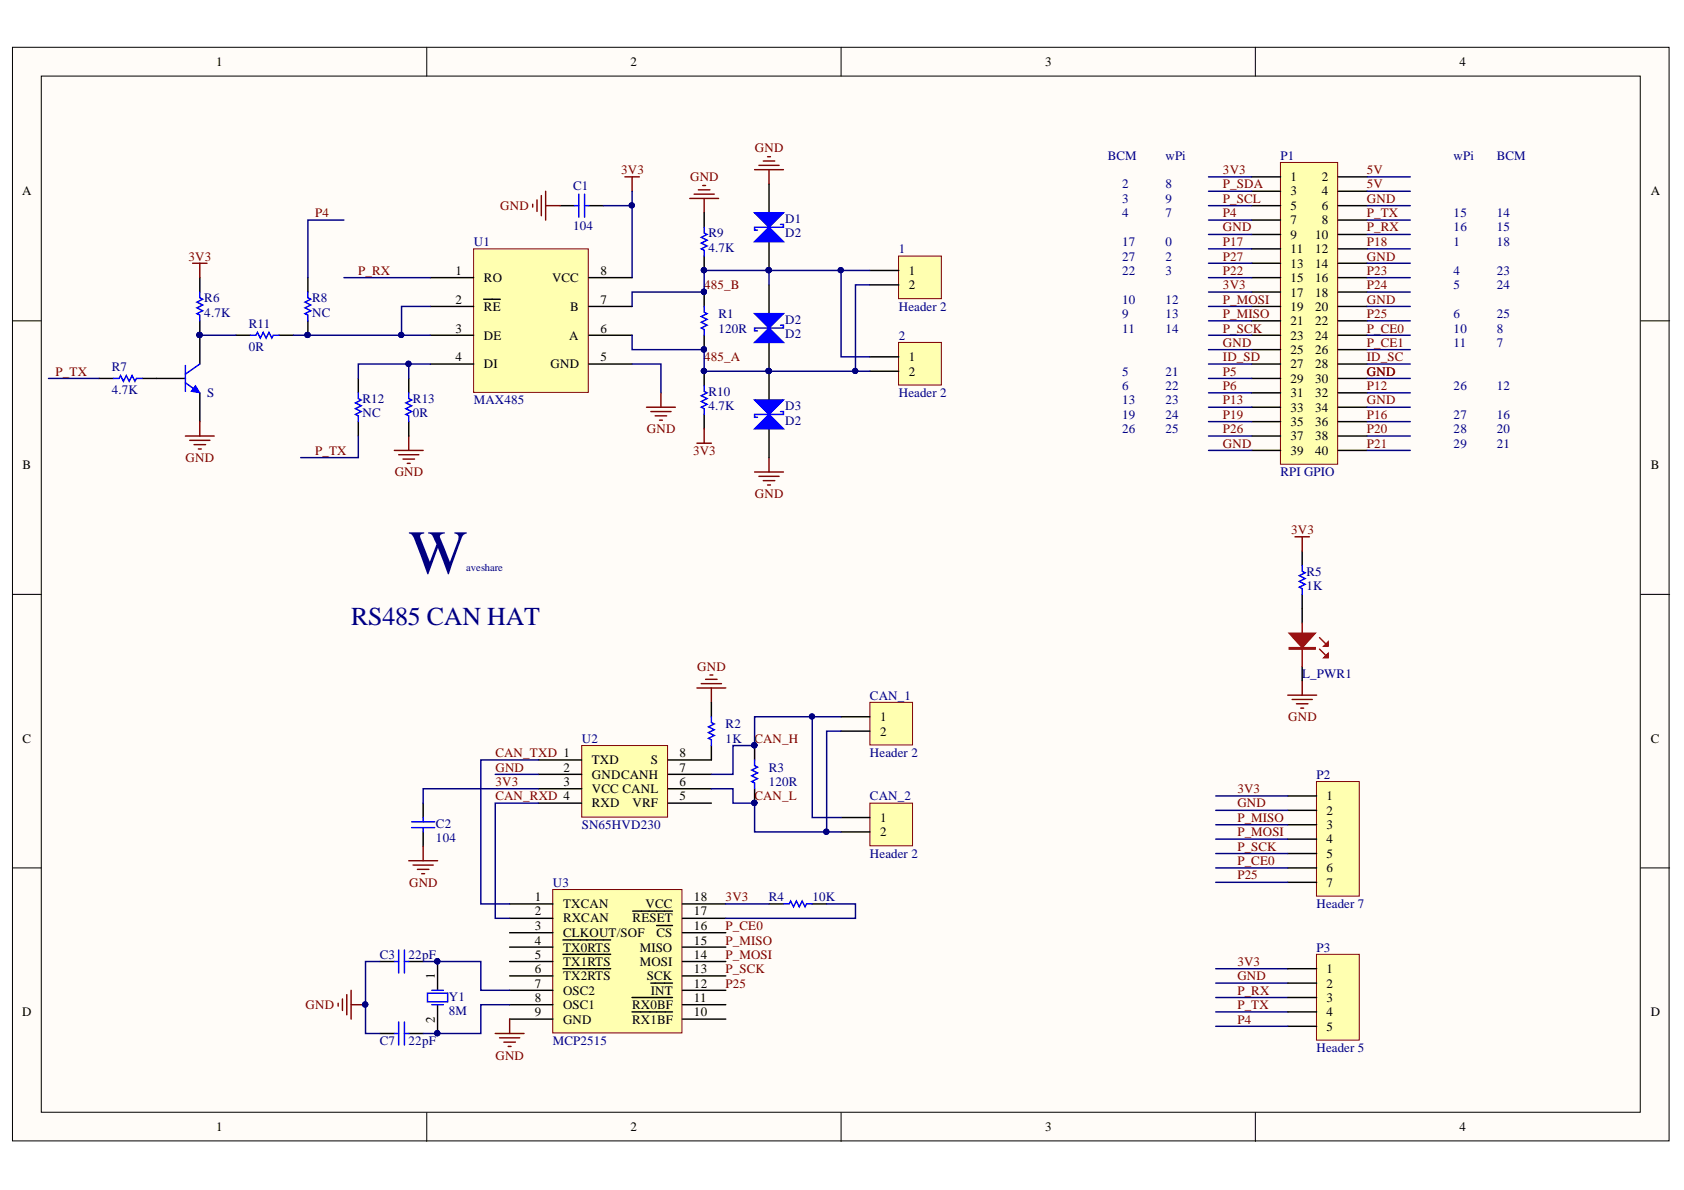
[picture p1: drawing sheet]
<svg xmlns="http://www.w3.org/2000/svg" width="297mm" height="210mm" viewBox="0 0 297 210" stroke-linecap="round" stroke-linejoin="round" font-family="sans-serif">
<defs><g id="words">
<text font-size="11" fill="#000080" x="72.1" y="101.2">W</text>
<text font-size="4.6" fill="#000080" x="61.9" y="110.2">RS485 CAN HAT</text>
<g font-size="2.3">
<text x="38.2" y="11.7">1</text>
<text x="111.2" y="11.7">2</text>
<text x="184.3" y="11.7">3</text>
<text x="257.4" y="11.7">4</text>
<text x="3.9" y="34.5">A</text>
<text x="227.6" y="31.9">1</text>
<text x="227.6" y="34.5">3</text>
<text x="233.1" y="31.9">2</text>
<text x="233.1" y="34.5">4</text>
<text x="291.2" y="34.5">A</text>
<text x="227.6" y="37">5</text>
<text x="227.6" y="39.6">7</text>
<text x="233.1" y="37">6</text>
<text x="233.1" y="39.6">8</text>
<text x="227.6" y="42.1">9</text>
<text x="227.6" y="44.7">11</text>
<text x="227.6" y="47.2">13</text>
<text x="232" y="42.1">10</text>
<text x="232" y="44.7">12</text>
<text x="232" y="47.2">14</text>
<text x="80.4" y="48.5">1</text>
<text x="80.4" y="53.6">2</text>
<text x="85.4" y="49.8">RO</text>
<text x="97.4" y="49.8">VCC</text>
<text x="105.9" y="53.6">7</text>
<text x="105.9" y="48.5">8</text>
<text x="160.3" y="48.5">1</text>
<text x="160.3" y="51">2</text>
<text x="227.6" y="49.8">15</text>
<text x="227.6" y="52.3">17</text>
<text x="232" y="49.8">16</text>
<text x="232" y="52.3">18</text>
<text x="80.4" y="58.7">3</text>
<text x="85.4" y="54.9">RE</text>
<text x="85.4" y="59.9">DE</text>
<text x="100.4" y="59.9">A</text>
<text x="100.6" y="54.9">B</text>
<text x="105.9" y="58.7">6</text>
<text x="227.6" y="54.9">19</text>
<text x="227.6" y="57.4">21</text>
<text x="227.6" y="59.9">23</text>
<text x="232" y="54.9">20</text>
<text x="232" y="57.4">22</text>
<text x="232" y="59.9">24</text>
<text x="80.4" y="63.7">4</text>
<text x="85.4" y="65">DI</text>
<text x="97.1" y="65">GND</text>
<text x="105.9" y="63.7">5</text>
<text x="160.3" y="63.7">1</text>
<text x="227.6" y="62.5">25</text>
<text x="227.6" y="65">27</text>
<text x="232" y="62.5">26</text>
<text x="232" y="65">28</text>
<text x="160.3" y="66.3">2</text>
<text x="227.6" y="67.5">29</text>
<text x="227.6" y="70.1">31</text>
<text x="232" y="67.5">30</text>
<text x="232" y="70.1">32</text>
<text x="227.6" y="72.6">33</text>
<text x="227.6" y="75.1">35</text>
<text x="227.6" y="77.7">37</text>
<text x="232" y="72.6">34</text>
<text x="232" y="75.1">36</text>
<text x="232" y="77.7">38</text>
<text x="4" y="82.7">B</text>
<text x="227.6" y="80.2">39</text>
<text x="232" y="80.2">40</text>
<text x="291.2" y="82.7">B</text>
<text x="4" y="131">C</text>
<text x="155.2" y="127.2">1</text>
<text x="155.2" y="129.7">2</text>
<text x="291.2" y="131">C</text>
<text x="99.4" y="136.1">2</text>
<text x="104.4" y="134.8">TXD</text>
<text x="104.4" y="137.4">GNDCANH</text>
<text x="114.8" y="134.8">S</text>
<text x="119.9" y="136.1">7</text>
<text x="119.9" y="133.6">8</text>
<text x="99.4" y="138.6">3</text>
<text x="104.4" y="139.9">VCC CANL</text>
<text x="104.4" y="142.4">RXD</text>
<text x="111.6" y="142.4">VRF</text>
<text x="119.9" y="141.2">5</text>
<text x="119.9" y="138.6">6</text>
<text x="234" y="141.2">1</text>
<text x="234" y="143.7">2</text>
<text x="155.2" y="145">1</text>
<text x="155.2" y="147.5">2</text>
<text x="234" y="146.2">3</text>
<text x="234" y="148.8">4</text>
<text x="234" y="151.3">5</text>
<text x="234" y="153.8">6</text>
<text x="94.3" y="158.9">1</text>
<text x="94.3" y="161.4">2</text>
<text x="99.3" y="160.2">TXCAN</text>
<text x="113.9" y="160.2">VCC</text>
<text x="122.4" y="161.4">17</text>
<text x="122.4" y="158.9">18</text>
<text x="234" y="156.4">7</text>
<text x="94.3" y="164.1">3</text>
<text x="94.3" y="166.6">4</text>
<text x="99.3" y="162.7">RXCAN</text>
<text x="99.3" y="165.3">CLKOUT/SOF</text>
<text x="99.3" y="167.9">TX0RTS</text>
<text x="111.6" y="162.7">RESET</text>
<text x="112.8" y="167.9">MISO</text>
<text x="115.8" y="165.3">CS</text>
<text x="122.4" y="166.6">15</text>
<text x="122.4" y="164.1">16</text>
<text x="76.7" y="172.7" transform="rotate(-90 76.7 172.7)">1</text>
<text x="94.3" y="169.1">5</text>
<text x="94.3" y="171.7">6</text>
<text x="99.3" y="170.4">TX1RTS</text>
<text x="99.3" y="172.9">TX2RTS</text>
<text x="112.8" y="170.4">MOSI</text>
<text x="114.1" y="172.9">SCK</text>
<text x="122.4" y="171.7">13</text>
<text x="122.4" y="169.1">14</text>
<text x="234" y="171.7">1</text>
<text x="3.9" y="179.3">D</text>
<text x="94.3" y="174.2">7</text>
<text x="94.3" y="176.7">8</text>
<text x="94.3" y="179.3">9</text>
<text x="99.3" y="175.5">OSC2</text>
<text x="99.3" y="178">OSC1</text>
<text x="111.5" y="178">RX0BF</text>
<text x="114.8" y="175.5">INT</text>
<text x="122.4" y="179.3">10</text>
<text x="122.4" y="176.7">11</text>
<text x="122.4" y="174.2">12</text>
<text x="234" y="174.2">2</text>
<text x="234" y="176.7">3</text>
<text x="234" y="179.3">4</text>
<text x="291.2" y="179.3">D</text>
<text x="76.7" y="180.4" transform="rotate(-90 76.7 180.4)">2</text>
<text x="99.3" y="180.5">GND</text>
<text x="111.5" y="180.5">RX1BF</text>
<text x="234" y="181.8">5</text>
<text x="38.2" y="199.6">1</text>
<text x="111.2" y="199.6">2</text>
<text x="184.3" y="199.6">3</text>
<text x="257.4" y="199.6">4</text>
</g>
<g font-size="2.3" fill="#800000">
<text x="133.2" y="26.9">GND</text>
<text x="109.6" y="30.7">3V3</text>
<text x="121.7" y="31.9">GND</text>
<text x="215.7" y="35.7">P_SCL</text>
<text x="215.7" y="33.2">P_SDA</text>
<text x="215.7" y="30.7">3V3</text>
<text x="241.1" y="35.7">GND</text>
<text x="241.1" y="30.7">5V</text>
<text x="241.1" y="33.2">5V</text>
<text x="55.6" y="38.3">P4</text>
<text x="88.2" y="37">GND</text>
<text x="215.7" y="40.8">GND</text>
<text x="215.7" y="38.3">P4</text>
<text x="241.1" y="40.8">P_RX</text>
<text x="241.1" y="38.3">P_TX</text>
<text x="33.2" y="46">3V3</text>
<text x="215.7" y="46">P27</text>
<text x="215.7" y="43.4">P17</text>
<text x="241.1" y="46">GND</text>
<text x="241.1" y="43.4">P18</text>
<text x="63.2" y="48.5">P_RX</text>
<text x="124.2" y="51">485_B</text>
<text x="215.7" y="53.6">P_MOSI</text>
<text x="215.7" y="51">3V3</text>
<text x="215.7" y="48.5">P22</text>
<text x="241.1" y="53.6">GND</text>
<text x="241.1" y="48.5">P23</text>
<text x="241.1" y="51">P24</text>
<text x="215.7" y="58.7">P_SCK</text>
<text x="215.7" y="56.1">P_MISO</text>
<text x="241.1" y="56.1">P25</text>
<text x="241.1" y="58.7">P_CE0</text>
<text x="124.2" y="63.7">485_A</text>
<text x="215.7" y="61.2">GND</text>
<text x="215.7" y="63.7">ID_SD</text>
<text x="241.1" y="61.2">P_CE1</text>
<text x="241.1" y="63.7">ID_SC</text>
<text x="9.8" y="66.3">P_TX</text>
<text x="215.7" y="71.3">P13</text>
<text x="215.7" y="68.8">P6</text>
<text x="215.7" y="66.3">P5</text>
<text x="241.1" y="66.3">GND</text>
<text x="241.1" y="71.3">GND</text>
<text x="241.1" y="68.8">P12</text>
<text x="114.1" y="76.4">GND</text>
<text x="215.7" y="73.9">P19</text>
<text x="215.7" y="76.4">P26</text>
<text x="241.1" y="73.9">P16</text>
<text x="241.1" y="76.4">P20</text>
<text x="32.7" y="81.5">GND</text>
<text x="55.6" y="80.2">P_TX</text>
<text x="122.2" y="80.2">3V3</text>
<text x="215.7" y="78.9">GND</text>
<text x="241.1" y="78.9">P21</text>
<text x="69.6" y="84">GND</text>
<text x="133.2" y="87.8">GND</text>
<text x="227.7" y="94.2">3V3</text>
<text x="123" y="118.3">GND</text>
<text x="133.1" y="131">CAN_H</text>
<text x="227.2" y="127.2">GND</text>
<text x="87.4" y="136.1">GND</text>
<text x="87.4" y="133.6">CAN_TXD 1</text>
<text x="87.4" y="138.6">3V3</text>
<text x="87.4" y="141.2">CAN_RXD 4</text>
<text x="133.1" y="141.2">CAN_L</text>
<text x="218.3" y="139.9">3V3</text>
<text x="218.3" y="142.4">GND</text>
<text x="218.3" y="147.5">P_MOSI</text>
<text x="218.3" y="145">P_MISO</text>
<text x="218.3" y="150">P_SCK</text>
<text x="218.3" y="152.6">P_CE0</text>
<text x="218.3" y="155.1">P25</text>
<text x="72.2" y="156.4">GND</text>
<text x="128" y="158.9">3V3</text>
<text x="128" y="164.1">P_CE0</text>
<text x="128" y="166.6">P_MISO</text>
<text x="128" y="171.7">P_SCK</text>
<text x="128" y="169.1">P_MOSI</text>
<text x="218.3" y="170.4">3V3</text>
<text x="218.3" y="172.9">GND</text>
<text x="53.9" y="178">GND</text>
<text x="128" y="174.2">P25</text>
<text x="218.3" y="175.5">P_RX</text>
<text x="218.3" y="178">P_TX</text>
<text x="218.3" y="180.5">P4</text>
<text x="87.4" y="186.9">GND</text>
</g>
<g font-size="2.3" fill="#000080">
<text x="195.4" y="28.1">BCM</text>
<text x="205.6" y="28.1">wPi</text>
<text x="225.9" y="28.1">P1</text>
<text x="256.4" y="28.1">wPi</text>
<text x="264" y="28.1">BCM</text>
<text x="101.1" y="33.5">C1</text>
<text x="198" y="33.2">2</text>
<text x="198" y="35.7">3</text>
<text x="205.6" y="33.2">8</text>
<text x="205.6" y="35.7">9</text>
<text x="101.1" y="40.6">104</text>
<text x="124.9" y="41.8">R9</text>
<text x="138.5" y="39.3">D1</text>
<text x="138.5" y="41.8">D2</text>
<text x="198" y="38.3">4</text>
<text x="205.6" y="38.3">7</text>
<text x="256.4" y="38.3">15</text>
<text x="256.4" y="40.8">16</text>
<text x="264" y="38.3">14</text>
<text x="264" y="40.8">15</text>
<text x="83.6" y="43.4">U1</text>
<text x="124.9" y="44.5">4.7K</text>
<text x="158.5" y="44.7">1</text>
<text x="198" y="43.4">17</text>
<text x="198" y="46">27</text>
<text x="205.6" y="43.4">0</text>
<text x="205.6" y="46">2</text>
<text x="256.4" y="43.4">1</text>
<text x="264" y="43.4">18</text>
<text x="36" y="53.3">R6</text>
<text x="55.1" y="53.3">R8</text>
<text x="198" y="48.5">22</text>
<text x="198" y="53.6">10</text>
<text x="205.6" y="48.5">3</text>
<text x="205.6" y="53.6">12</text>
<text x="256.4" y="48.5">4</text>
<text x="256.4" y="51">5</text>
<text x="264" y="48.5">23</text>
<text x="264" y="51">24</text>
<text x="36" y="55.9">4.7K</text>
<text x="43.9" y="57.9">R11</text>
<text x="55.1" y="55.9">NC</text>
<text x="126.7" y="58.7">120R</text>
<text x="126.7" y="56.1">R1</text>
<text x="138.5" y="57.1">D2</text>
<text x="138.5" y="59.7">D2</text>
<text x="158.5" y="59.9">2</text>
<text x="158.5" y="54.9">Header 2</text>
<text x="198" y="56.1">9</text>
<text x="198" y="58.7">11</text>
<text x="205.6" y="56.1">13</text>
<text x="205.6" y="58.7">14</text>
<text x="256.4" y="56.1">6</text>
<text x="256.4" y="58.7">10</text>
<text x="264" y="58.7">8</text>
<text x="264" y="56.1">25</text>
<text x="19.7" y="65.5">R7</text>
<text x="43.9" y="62">0R</text>
<text x="256.4" y="61.2">11</text>
<text x="264" y="61.2">7</text>
<text x="19.7" y="69.6">4.7K</text>
<text x="36.5" y="70.1">S</text>
<text x="64" y="71.1">R12</text>
<text x="72.8" y="71.1">R13</text>
<text x="83.6" y="71.3">MAX485</text>
<text x="124.9" y="69.8">R10</text>
<text x="158.5" y="70.1">Header 2</text>
<text x="198" y="66.3">5</text>
<text x="198" y="68.8">6</text>
<text x="198" y="71.3">13</text>
<text x="205.6" y="66.3">21</text>
<text x="205.6" y="68.8">22</text>
<text x="205.6" y="71.3">23</text>
<text x="256.4" y="68.8">26</text>
<text x="264" y="68.8">12</text>
<text x="64" y="73.6">NC</text>
<text x="72.8" y="73.6">0R</text>
<text x="124.9" y="72.4">4.7K</text>
<text x="138.5" y="72.4">D3</text>
<text x="138.5" y="74.9">D2</text>
<text x="198" y="73.9">19</text>
<text x="198" y="76.4">26</text>
<text x="205.6" y="73.9">24</text>
<text x="205.6" y="76.4">25</text>
<text x="256.4" y="73.9">27</text>
<text x="256.4" y="76.4">28</text>
<text x="264" y="76.4">20</text>
<text x="264" y="73.9">16</text>
<text x="256.4" y="78.9">29</text>
<text x="264" y="78.9">21</text>
<text x="225.9" y="84">RPI GPIO</text>
<text x="230.4" y="101.5">R5</text>
<text x="230.4" y="104.1">1K</text>
<text x="229.7" y="119.6">L_PWR1</text>
<text x="153.5" y="123.4">CAN_1</text>
<text x="102.6" y="131">U2</text>
<text x="128" y="131">1K</text>
<text x="128" y="128.5">R2</text>
<text x="135.6" y="136.1">R3</text>
<text x="153.5" y="133.6">Header 2</text>
<text x="232.2" y="137.4">P2</text>
<text x="135.6" y="138.6">120R</text>
<text x="153.5" y="141.2">CAN_2</text>
<text x="76.9" y="146">C2</text>
<text x="76.9" y="148.5">104</text>
<text x="102.6" y="146.2">SN65HVD230</text>
<text x="153.5" y="151.3">Header 2</text>
<text x="97.5" y="156.4">U3</text>
<text x="135.6" y="158.9">R4</text>
<text x="143.3" y="158.9">10K</text>
<text x="232.2" y="160.2">Header 7</text>
<text x="232.2" y="167.9">P3</text>
<text x="67" y="169.1">C3</text>
<text x="72.1" y="169.1">22pF</text>
<text x="79.2" y="176.5">Y1</text>
<text x="79.2" y="179">8M</text>
<text x="67" y="184.4">C7</text>
<text x="72.1" y="184.4">22pF</text>
<text x="97.5" y="184.4">MCP2515</text>
<text x="232.2" y="185.6">Header 5</text>
</g>
<text font-size="1.9" fill="#000080" x="82.2" y="100.7">aveshare</text>
</g></defs>
<g fill="#fffcf8" stroke="#000" stroke-width=".18">
<path d="M2.2 8.3h292.2v192.9h-292.2z"/>
<path d="M7.3 13.4h282v182.8h-282z"/>
</g>
<path d="M75.3 8.3v5.1M148.4 8.3v5.1M221.4 8.3v5.1M2.2 56.6h5.1M289.4 56.6h5.1M2.2 104.8h5.1M289.4 104.8h5.1M2.2 153.1h5.1M289.4 153.1h5.1M75.3 196.3v5M148.4 196.3v5M221.4 196.3v5" fill="none" stroke="#000" stroke-width=".18"/>
<path d="M83.5 43.9h20.3v25.3h-20.3z" fill="#ffffb0" stroke="#800000" stroke-width=".18"/>
<path d="M75.9 49h7.6M75.9 54.1h7.6M75.9 59.1h7.6M85.3 52.8h2.9M103.9 49h7.6M103.9 54.1h7.6M103.9 59.1h7.6M124.2 51.5v2.6M124.2 59.1v2.6M75.9 64.2h7.6M103.9 64.2h7.6" fill="none" stroke="#000" stroke-width=".25"/>
<path d="M110.2 31.2h2.6M111.5 31.2v2.5M121.7 35h5M122.4 34.2h3.6M123.2 33.5h2M124 32.7h.5M124.2 35v2.5M114 71.8h5.1M114.8 72.6h3.6M115.6 73.4h2M116.3 74.1h.5M116.6 69.3v2.5" fill="none" stroke="#800000" stroke-width=".25"/>
<g fill="#000080" stroke="#000080" stroke-width=".18">
<circle cx="124.2" cy="51.5" r=".46"/>
<circle cx="124.2" cy="61.6" r=".46"/>
</g>
<path d="M124.2 54.1v1l.5 .2-1 .5 1 .5-1 .5 1 .6-1 .5 .5 .2v1" fill="none" stroke="#00f" stroke-width=".25"/>
<path d="M225.9 28.7h10v53.2h-10z" fill="#ffffb0" stroke="#800000" stroke-width=".18"/>
<g fill="none" stroke="#000" stroke-width=".25">
<path d="M220.8 31.2h5.1M220.8 33.7h5.1M220.8 36.3h5.1M220.8 38.8h5.1M236 31.2h5.1M236 33.7h5.1M236 36.3h5.1M236 38.8h5.1M220.8 41.4h5.1M220.8 43.9h5.1M220.8 46.4h5.1M220.8 49h5.1"/>
<path d="M220.8 51.5h5.1M220.8 54.1h5.1M220.8 56.6h5.1M220.8 59.1h5.1M236 41.4h5.1M236 43.9h5.1M236 46.4h5.1M236 49h5.1M236 51.5h5.1M236 54.1h5.1M236 56.6h5.1M236 59.1h5.1"/>
<path d="M220.8 61.7h5.1M220.8 64.2h5.1M220.8 66.8h5.1M220.8 69.3h5.1M220.8 71.8h5.1M220.8 74.4h5.1M220.8 76.9h5.1M220.8 79.4h5.1M236 61.7h5.1M236 64.2h5.1M236 66.8h5.1M236 69.3h5.1"/>
<path d="M236 71.8h5.1M236 74.4h5.1M236 76.9h5.1M236 79.4h5.1"/>
</g>
<path d="M97.5 156.9h22.8v25.3h-22.8z" fill="#ffffb0" stroke="#800000" stroke-width=".18"/>
<g fill="none" stroke="#000" stroke-width=".25">
<path d="M89.9 159.4h7.6M120.4 159.4h7.6M89.9 162h7.6M89.9 164.5h7.6M89.9 167.1h7.6M89.9 169.6h7.6M89.9 172.1h7.6M89.9 174.7h7.6M89.9 177.2h7.6M89.9 179.8h7.6M99.3 165.8h8.4M99.3 168.3h8.4"/>
<path d="M99.3 170.9h8.4M111.5 178.5h7.1M111.5 175.9h7.1M111.6 160.7h7M114.8 173.4h3.8M115.8 163.3h2.8M120.4 162h7.6M120.4 164.5h7.6M120.4 167.1h7.6M120.4 169.6h7.6M120.4 172.1h7.6M120.4 174.7h7.6"/>
<path d="M120.4 177.2h7.6M120.4 179.8h7.6"/>
</g>
<path d="M102.6 131.5h15.2v12.6h-15.2z" fill="#ffffb0" stroke="#800000" stroke-width=".18"/>
<g fill="none" stroke="#000" stroke-width=".25">
<path d="M229.7 97.2v2.6M229.7 104.8v5.1M229.7 117.5v2.6M95 134h7.6M95 136.6h7.6M95 139.1h7.6M117.9 134h7.6M117.9 136.6h7.6M117.9 139.1h7.6M133.1 131.5v2.5M133.1 139.1v2.6M95 141.7h7.6"/>
<path d="M117.9 141.7h7.6M135.6 159.4h2.6M143.3 159.4h2.5M67 169.6h2.6M72.1 169.6h2.5M67 182.3h2.6M72.1 182.3h2.5"/>
</g>
<path d="M229.7 99.8v1l.5 .2-1 .5 1 .5-1 .6 1 .5-1 .5 .5 .2v1M133.1 134v1.1l.5 .2-1 .5 1 .5-1 .5 1 .5-1 .6 .5 .2v1M138.2 159.4h1l.3-.5 .5 1.1 .5-1.1 .5 1.1 .5-1.1 .5 1.1 .3-.6h1M69.6 169.6h.7M70.3 167.6v4M71.3 167.6v4M71.3 169.6h.8M69.6 182.3h.7M70.3 180.3v4M71.3 180.3v4M71.3 182.3h.8" fill="none" stroke="#00f" stroke-width=".25"/>
<g fill="none" stroke="#800000" stroke-width=".25">
<path d="M124.5 119.8h2M125.2 119.1h.5M122.9 121.3h5.1M123.7 120.6h3.6M125.5 121.3v2.6M227.2 122.6h5M227.9 123.4h3.6M228.7 124.1h2M229.4 124.9h.5M229.7 120.1v2.5M59.6 177v.5M60.4 176.2v2"/>
<path d="M61.2 175.4v3.6M61.9 174.7v5.1M61.9 177.2h2.6"/>
</g>
<g fill="#000080" stroke="#000080" stroke-width=".18">
<circle cx="64.4" cy="177.2" r=".47"/>
<circle cx="133.1" cy="131.5" r=".46"/>
<circle cx="133.1" cy="141.6" r=".46"/>
</g>
<path d="M229.7 109.9v7.6M232.7 114.5l1.1 1M232.7 112.5l1.1 1" fill="none" stroke="#bf0000" stroke-width=".25"/>
<path d="M227.4 111.7h4.6l-2.3 2.5z" fill="#bf0000"/>
<path d="M227.4 111.7h4.6l-2.3 2.5zM227.4 114.2h4.6v.3h-4.6zM227.4 114.4h4.6" fill="none" stroke="#bf0000" stroke-width=".25"/>
<path d="M233.5 116l.8-.7v.7z" fill="#bf0000"/>
<path d="M233.5 116l.8-.7v.7z" fill="none" stroke="#bf0000" stroke-width=".25"/>
<path d="M233.5 114l.8-.8v.8z" fill="#bf0000"/>
<path d="M233.5 114l.8-.8v.8z" fill="none" stroke="#bf0000" stroke-width=".25"/>
<path d="M77.2 169.6v5.1M77.2 177.2v5.1" fill="none" stroke="#000" stroke-width=".25"/>
<g fill="#000080" stroke="#000080" stroke-width=".18">
<circle cx="77.1" cy="169.6" r=".46"/>
<circle cx="77.1" cy="182.2" r=".46"/>
</g>
<path d="M75.4 175.2h3.6v1.5h-3.6zM76.2 177.2h2M76.2 174.7h2" fill="none" stroke="#00f" stroke-width=".25"/>
<path d="M158.5 60.4h7.5v7.5h-7.5z" fill="#ffffb0" stroke="#800000" stroke-width=".18"/>
<path d="M153.4 62.9h5.1M153.4 65.5h5.1" fill="none" stroke="#000" stroke-width=".25"/>
<path d="M158.5 45.2h7.5v7.5h-7.5z" fill="#ffffb0" stroke="#800000" stroke-width=".18"/>
<path d="M153.4 47.7h5.1M153.4 50.2h5.1" fill="none" stroke="#000" stroke-width=".25"/>
<path d="M153.4 141.7h7.6v7.5h-7.6z" fill="#ffffb0" stroke="#800000" stroke-width=".18"/>
<path d="M148.4 144.2h5M148.4 146.7h5" fill="none" stroke="#000" stroke-width=".25"/>
<path d="M153.4 123.9h7.6v7.5h-7.6z" fill="#ffffb0" stroke="#800000" stroke-width=".18"/>
<path d="M125.5 123.9v2.5M125.5 131.5v2.5M148.4 126.4h5M148.4 129h5M74.6 141.7v2.5M74.6 146.7v2.6" fill="none" stroke="#000" stroke-width=".25"/>
<path d="M125.5 126.4v1l.5 .3-1 .5 1 .5-1 .5 1 .5-1 .5 .5 .3v1M72.6 146h4.1M72.6 145h4.1M74.6 144.2v.8M74.6 146v.7" fill="none" stroke="#00f" stroke-width=".25"/>
<path d="M72.1 151.8h5.1M72.9 152.6h3.5M73.6 153.3h2.1M74.4 154.1h.5M74.6 149.3v2.5" fill="none" stroke="#800000" stroke-width=".25"/>
<path d="M232.2 137.9h7.6v20.2h-7.6z" fill="#ffffb0" stroke="#800000" stroke-width=".18"/>
<path d="M35.2 49v2.5M35.2 56.6v7.6M27.6 66.8h5.1M35.2 69.3v5.1M227.2 140.4h5M227.2 142.9h5M227.2 145.5h5M227.2 148h5M227.2 150.6h5M227.2 153.1h5M227.2 155.6h5" fill="none" stroke="#000" stroke-width=".25"/>
<path d="M89.9 179.8v2.5M87.4 182.3h5M88.1 183.1h3.6M88.9 183.8h2M89.6 184.6h.5" fill="none" stroke="#800000" stroke-width=".25"/>
<circle cx="35.2" cy="59.1" r=".46" fill="#000080" stroke="#000080" stroke-width=".18"/>
<path d="M35.2 51.5v1l.6 .3-1.1 .5 1.1 .5-1.1 .5 1.1 .5-1.1 .5 .5 .3v1M32.7 64.5v4.5M32.7 67.5l1.8 1.3M35.2 64.2l-2.5 1.8" fill="none" stroke="#00f" stroke-width=".25"/>
<path d="M34.5 68l.7 1.3-1.5-.3z" fill="#00f"/>
<path d="M34.5 68l.7 1.3-1.5-.3z" fill="none" stroke="#00f" stroke-width=".18"/>
<g fill="#000080" stroke="#000080" stroke-width=".18">
<circle cx="35.2" cy="59.1" r=".46"/>
<circle cx="124.2" cy="65.4" r=".46"/>
<circle cx="124.2" cy="47.7" r=".46"/>
<circle cx="135.6" cy="65.4" r=".46"/>
</g>
<g fill="none" stroke="#800000" stroke-width=".25">
<path d="M94 36v.5M94.7 35.3v2M95.5 34.5v3.6M96.2 33.7v5.1M96.2 36.3h2.6M133.1 29.9h5.1M133.9 29.2h3.5M134.6 28.4h2.1M135.4 27.6h.5M135.6 29.9v2.6M34 46.4h2.5M35.2 46.4v2.6"/>
<path d="M32.7 76.9h5.1M33.5 77.7h3.5M34.2 78.4h2.1M35 79.2h.5M35.2 74.4v2.5M122.9 78.2h2.6M124.2 75.6v2.6M133.1 83.3h5.1M133.9 84h3.5M134.6 84.8h2.1M135.4 85.5h.5M135.6 80.7v2.6"/>
<path d="M228.4 94.7h2.6M229.7 94.7v2.5"/>
</g>
<path d="M98.8 36.3h2.5M103.9 36.3h2.5M124.2 37.5v2.6M124.2 45.2v2.5M135.6 50.2v5.1M17.5 66.8h2.5M25.1 66.8h2.5M124.2 65.5v2.5M124.2 73.1v2.5M135.6 60.4v5.1" fill="none" stroke="#000" stroke-width=".25"/>
<path d="M101.3 36.3h.8M102.1 34.2v4.1M103.1 34.2v4.1M103.1 36.3h.8M124.2 40.1v1l.5 .3-1 .5 1 .5-1 .5 1 .5-1 .5 .5 .2v1.1M20 66.8h1l.3-.6 .5 1.1 .5-1.1 .5 1.1 .5-1.1 .5 1.1 .3-.5h1M124.2 68v1l.5 .3-1 .5 1 .5-1 .5 1 .5-1 .5 .5 .3v1" fill="none" stroke="#00f" stroke-width=".25"/>
<path d="M133.1 55.3h5.1l-2.6 2.6z" fill="#00f"/>
<path d="M133.1 55.3h5.1l-2.6 2.6zM137.7 57.4h.5v.5h-5.1v.5h.5" fill="none" stroke="#00f" stroke-width=".25"/>
<path d="M133.1 60.4l2.5-2.5 2.6 2.5z" fill="#00f"/>
<path d="M133.1 60.4l2.5-2.5 2.6 2.5z" fill="none" stroke="#00f" stroke-width=".25"/>
<circle cx="135.6" cy="65.4" r=".46" fill="#000080" stroke="#000080" stroke-width=".18"/>
<path d="M135.6 65.5v5.1M135.6 75.6v5.1" fill="none" stroke="#000" stroke-width=".25"/>
<path d="M133.1 75.6l2.5-2.5 2.6 2.5z" fill="#00f"/>
<path d="M133.1 75.6l2.5-2.5 2.6 2.5zM137.7 72.6h.5v.5h-5.1v.5h.5" fill="none" stroke="#00f" stroke-width=".25"/>
<path d="M133.1 70.6h5.1l-2.6 2.5z" fill="#00f"/>
<path d="M133.1 70.6h5.1l-2.6 2.5z" fill="none" stroke="#00f" stroke-width=".25"/>
<g fill="#000080" stroke="#000080" stroke-width=".18">
<circle cx="135.6" cy="65.4" r=".46"/>
<circle cx="135.6" cy="47.7" r=".46"/>
</g>
<path d="M135.6 32.5v5M135.6 42.6v5.1" fill="none" stroke="#000" stroke-width=".25"/>
<path d="M133.1 37.5h5.1l-2.6 2.6z" fill="#00f"/>
<path d="M133.1 37.5h5.1l-2.6 2.6zM137.7 39.6h.5v.5h-5.1v.5h.5" fill="none" stroke="#00f" stroke-width=".25"/>
<path d="M133.1 42.6l2.5-2.5 2.6 2.5z" fill="#00f"/>
<path d="M44.1 59.1h1.1l.2-.5 .5 1 .5-1 .5 1 .5-1 .6 1 .2-.5h1M54.3 51.5v1l.5 .3-1 .5 1 .5-1 .5 1 .5-1 .5 .5 .3v1M133.1 42.6l2.5-2.5 2.6 2.5zM63.2 69.3v1l.5 .3-1 .5 1 .5-1 .5 1 .5-1 .5 .5 .3v1M72.1 69.3v1l.5 .3-1 .5 1 .5-1 .5 1 .5-1 .5 .5 .3v1" fill="none" stroke="#00f" stroke-width=".25"/>
<g fill="#000080" stroke="#000080" stroke-width=".18">
<circle cx="135.6" cy="47.7" r=".46"/>
<circle cx="54.2" cy="59.1" r=".46"/>
<circle cx="77.1" cy="182.2" r=".46"/>
<circle cx="77.1" cy="169.6" r=".46"/>
<circle cx="64.4" cy="177.2" r=".47"/>
<circle cx="124.2" cy="51.5" r=".46"/>
<circle cx="124.2" cy="47.7" r=".46"/>
<circle cx="148.3" cy="47.7" r=".46"/>
<circle cx="143.2" cy="126.4" r=".46"/>
<circle cx="145.7" cy="146.7" r=".47"/>
<circle cx="133.1" cy="141.6" r=".46"/>
<circle cx="133.1" cy="131.5" r=".46"/>
<circle cx="150.8" cy="65.4" r=".46"/>
<circle cx="111.4" cy="36.2" r=".46"/>
<circle cx="135.6" cy="65.4" r=".46"/>
<circle cx="124.2" cy="65.4" r=".46"/>
<circle cx="124.2" cy="61.6" r=".46"/>
<circle cx="72" cy="64.2" r=".46"/>
<circle cx="35.2" cy="59.1" r=".46"/>
<circle cx="70.8" cy="59.1" r=".46"/>
</g>
<path d="M69.6 79.4h5M72.1 76.9v2.5M70.3 80.2h3.6M71.1 81h2M71.8 81.7h.6" fill="none" stroke="#800000" stroke-width=".25"/>
<path d="M41.6 59.1h2.5M49.2 59.1h2.6M54.3 49v2.5M54.3 56.6v2.5M63.2 66.8v2.5M63.2 74.4v2.5M72.1 66.8v2.5M72.1 74.4v2.5" fill="none" stroke="#000" stroke-width=".25"/>
<g fill="none" stroke="#000080" stroke-width=".25">
<path d="M60.7 38.8h-6.4v10.2M106.4 36.3h5.1v12.7M111.5 33.7v2.6M213.2 33.7h7.6M213.2 31.2h7.6M213.2 36.3h7.6M213.2 38.8h7.6M241.1 33.7h7.7M241.1 31.2h7.7M241.1 36.3h7.7M241.1 38.8h7.7M35.2 59.1h6.4"/>
<path d="M60.7 49h15.2M70.8 59.1h5.1M75.9 54.1h-5.1v5h-19M111.5 59.1v2.6h12.7v3.8h29.2M135.6 47.7v2.5M148.4 47.7v15.2h5M153.4 47.7h-29.2v3.8h-12.7v2.6M153.4 50.2h-2.5v15.3M213.2 49h7.6M213.2 41.4h7.6M213.2 43.9h7.6M213.2 46.4h7.6"/>
<path d="M213.2 51.5h7.6M213.2 54.1h7.6M213.2 56.6h7.6M213.2 59.1h7.6M241.1 49h7.7M241.1 41.4h7.7M241.1 43.9h7.7M241.1 46.4h7.7M241.1 51.5h7.7M241.1 54.1h7.7M241.1 56.6h7.7M241.1 59.1h7.7"/>
<path d="M8.6 66.8h8.9M63.2 76.9v3.8h-10.2M72.1 64.2v2.6M75.9 64.2h-12.7v2.6M111.5 64.2h5.1v5.1M213.2 61.7h7.6M213.2 64.2h7.6M213.2 66.8h7.6M213.2 69.3h7.6M213.2 71.8h7.6M213.2 74.4h7.6M213.2 76.9h7.6"/>
<path d="M213.2 79.4h7.6M241.1 61.7h7.7M241.1 64.2h7.7M241.1 66.8h7.7M241.1 69.3h7.7M241.1 71.8h7.7M241.1 74.4h7.7M241.1 76.9h7.7M241.1 79.4h7.7M87.4 136.6h7.6M95 134h-10.2v25.4h5.1M95 139.1h-20.4v2.6"/>
<path d="M125.5 139.1h3.8v2.6h3.8v5h15.3M143.3 126.4v17.8h5.1M148.4 129h-2.6v17.7M148.4 126.4h-15.3v5.1h-3.8v5.1h-3.8M95 141.7h-7.6v20.3h2.5M128 159.4h7.6M145.8 159.4h5.1v2.6h-22.9M214.4 140.4h12.8M214.4 142.9h12.8M214.4 145.5h12.8M214.4 148h12.8M214.4 150.6h12.8"/>
<path d="M214.4 153.1h12.8M214.4 155.6h12.8M67 169.6h-2.5v12.7h2.5M74.6 169.6h10.2v5.1h5.1M89.9 177.2h-5.1v5.1h-10.2M214.4 175.9h12.8M214.4 178.5h12.8M214.4 170.9h12.8M214.4 173.4h12.8"/>
</g>
<path d="M232.2 168.3h7.6v15.2h-7.6z" fill="#ffffb0" stroke="#800000" stroke-width=".18"/>
<path d="M227.2 170.9h5M227.2 173.4h5M227.2 175.9h5M227.2 178.5h5M227.2 181h5" fill="none" stroke="#000" stroke-width=".25"/>
<path d="M214.4 181h12.8" fill="none" stroke="#000080" stroke-width=".25"/>
<use href="#words"/>
</svg>
